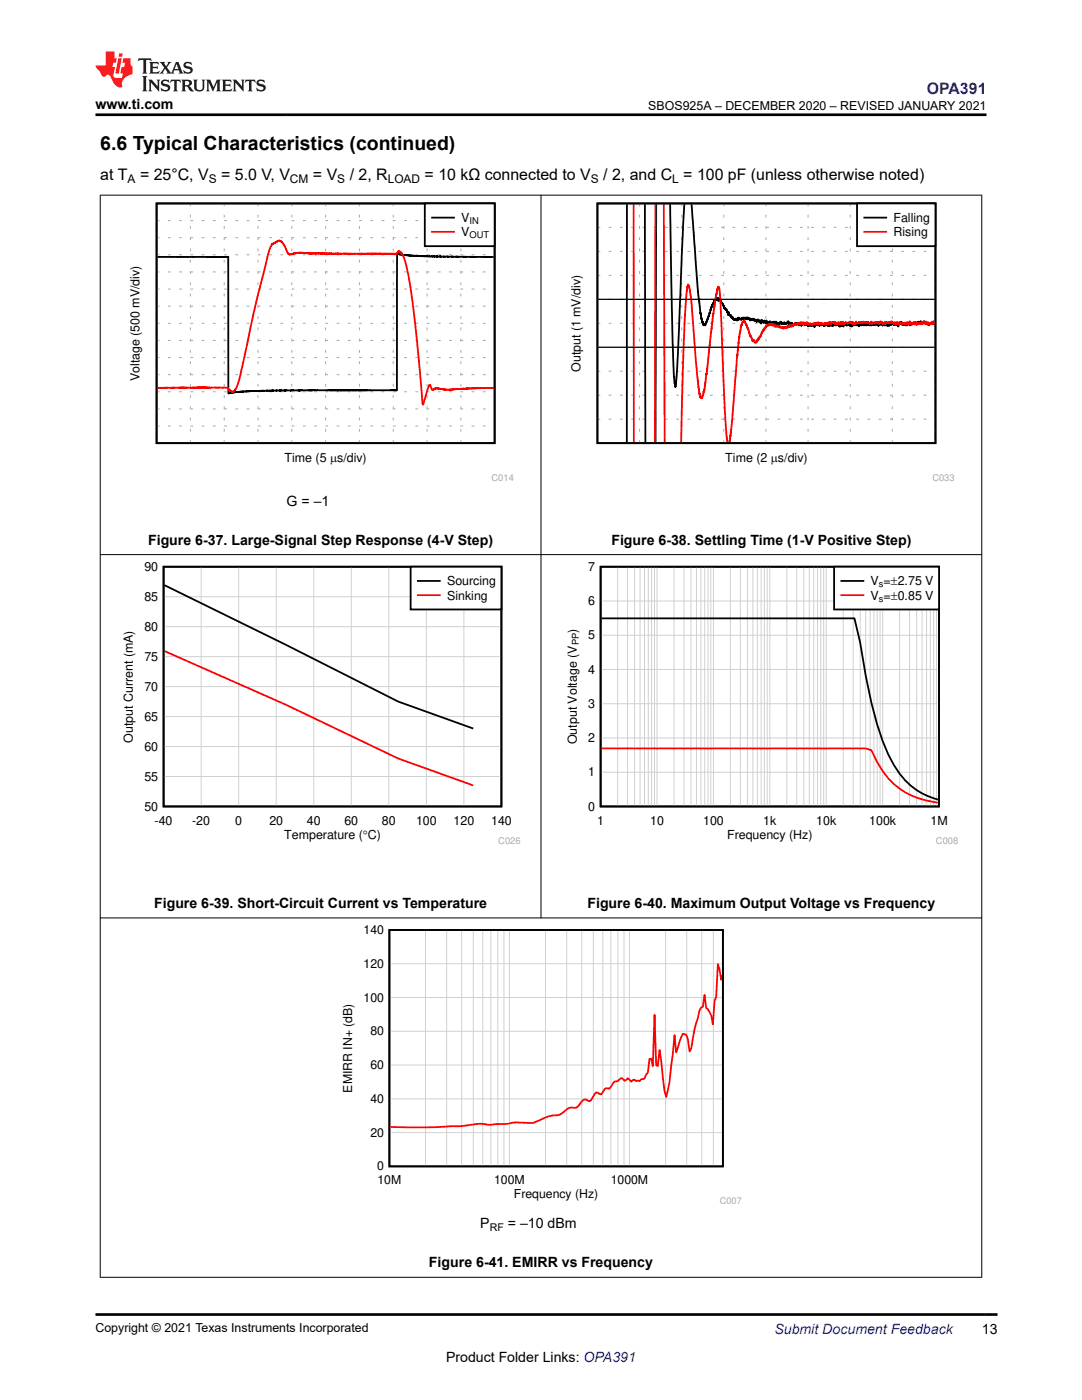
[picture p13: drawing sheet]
<svg xmlns="http://www.w3.org/2000/svg" width="216mm" height="279mm" viewBox="0 0 216 279" stroke-linecap="round" stroke-linejoin="round" font-family="sans-serif">
<defs><g id="words">
<text font-size="3.9" x="20" y="29.9">6.6 Typical Characteristics (continued)</text>
<text font-size="3.2" fill="#00f" x="184.9" y="18.7">OPA391</text>
<g font-size="3.2">
<text x="20" y="35.8">at T</text>
<text x="27.9" y="35.8">= 25°C, V</text>
<text x="44.1" y="35.8">= 5.0 V, V</text>
<text x="62.4" y="35.8">= V</text>
<text x="69.8" y="35.8">/ 2, R</text>
<text x="84.7" y="35.8">= 10 kΩ connected to V</text>
<text x="120.4" y="35.8">/ 2, and C = 100 pF (unless otherwise noted)</text>
</g>
<g font-size="2.8">
<text x="19" y="21.8">www.ti.com</text>
<text x="57.2" y="100.9">G = –1</text>
<text x="29.6" y="108.7">Figure 6-37. Large-Signal Step Response (4-V Step)</text>
<text x="122" y="108.7">Figure 6-38. Settling Time (1-V Positive Step)</text>
<text x="30.8" y="181.2">Figure 6-39. Short-Circuit Current vs Temperature</text>
<text x="117.2" y="181.2">Figure 6-40. Maximum Output Voltage vs Frequency</text>
<text x="95.8" y="245.1">P</text>
<text x="101.3" y="245.1">= –10 dBm</text>
<text x="85.6" y="252.9">Figure 6-41. EMIRR vs Frequency</text>
<text x="195.9" y="266.1">13</text>
<text x="89" y="271.7">Product Folder Links: OPA391</text>
</g>
<text font-size="2.8" fill="#00f" x="154.5" y="266.2">Submit Document Feedback</text>
<g font-size="2.5">
<text x="129.4" y="21.9">SBOS925A – DECEMBER 2020 – REVISED JANUARY 2021</text>
<text x="92" y="44.3">V</text>
<text x="92" y="47.2">V</text>
<text x="178.3" y="44.3">Falling</text>
<text x="178.3" y="47.1">Rising</text>
<text x="27.9" y="76.1" transform="rotate(-90 27.9 76.1)">Voltage (500 mV/div)</text>
<text x="115.8" y="74.2" transform="rotate(-90 115.8 74.2)">Output (1 mV/div)</text>
<text x="56.8" y="92.2">Time (5 Ps/div)</text>
<text x="144.7" y="92.2">Time (2 Ps/div)</text>
<text x="28.8" y="113.9">90</text>
<text x="117.4" y="113.9">7</text>
<text x="28.8" y="119.9">85</text>
<text x="89.2" y="116.8">Sourcing</text>
<text x="89.2" y="119.6">Sinking</text>
<text x="173.7" y="116.8">V</text>
<text x="173.7" y="119.7">V</text>
<text x="176.3" y="116.8">=r2.75 V</text>
<text x="176.3" y="119.7">=r0.85 V</text>
<text x="28.8" y="125.9">80</text>
<text x="117.4" y="120.7">6</text>
<text x="28.8" y="131.9">75</text>
<text x="115.1" y="126.3" transform="rotate(-90 115.1 126.3)">)</text>
<text x="117.4" y="127.6">5</text>
<text x="28.8" y="137.8">70</text>
<text x="117.4" y="134.4">4</text>
<text x="28.8" y="143.8">65</text>
<text x="117.4" y="141.3">3</text>
<text x="26.5" y="148.2" transform="rotate(-90 26.5 148.2)">Output Current (mA)</text>
<text x="28.8" y="149.8">60</text>
<text x="115.1" y="148.5" transform="rotate(-90 115.1 148.5)">Output Voltage (V</text>
<text x="117.4" y="148.1">2</text>
<text x="28.8" y="155.8">55</text>
<text x="117.4" y="154.9">1</text>
<text x="28.8" y="161.8">50</text>
<text x="117.4" y="161.8">0</text>
<text x="30.9" y="164.6">-40</text>
<text x="38.4" y="164.6">-20</text>
<text x="46.9" y="164.6">0</text>
<text x="53.7" y="164.6">20</text>
<text x="56.7" y="167.4">Temperature (qC)</text>
<text x="61.2" y="164.6">40</text>
<text x="68.7" y="164.6">60</text>
<text x="76.2" y="164.6">80</text>
<text x="83" y="164.6">100</text>
<text x="90.5" y="164.6">120</text>
<text x="98" y="164.6">140</text>
<text x="119.2" y="164.6">1</text>
<text x="129.7" y="164.6">10</text>
<text x="140.3" y="164.6">100</text>
<text x="145.1" y="167.4">Frequency (Hz)</text>
<text x="152.3" y="164.6">1k</text>
<text x="162.9" y="164.6">10k</text>
<text x="173.4" y="164.6">100k</text>
<text x="185.7" y="164.6">1M</text>
<text x="19" y="265.9">Copyright © 2021 Texas Instruments Incorporated</text>
</g>
<g font-size="2.4">
<text x="25.5" y="36.5">A</text>
<text x="41.7" y="36.5">S</text>
<text x="57.9" y="36.5">CM</text>
<text x="67.3" y="36.5">S</text>
<text x="77.4" y="36.5">LOAD</text>
<text x="117.9" y="36.5">S</text>
<text x="134.1" y="36.5">L</text>
<text x="72.6" y="186.4">140</text>
<text x="72.6" y="193.1">120</text>
<text x="72.6" y="199.9">100</text>
<text x="73.9" y="206.6">80</text>
<text x="73.9" y="213.4">60</text>
<text x="70.3" y="218" transform="rotate(-90 70.3 218)">EMIRR IN+ (dB)</text>
<text x="73.9" y="220.1">40</text>
<text x="73.9" y="226.8">20</text>
<text x="75.3" y="233.6">0</text>
<text x="75.3" y="236.4">10M</text>
<text x="98.6" y="236.4">100M</text>
<text x="102.6" y="239.2">Frequency (Hz)</text>
<text x="121.9" y="236.4">1000M</text>
</g>
<text font-size="2.1" x="97.7" y="245.7">RF</text>
<g font-size="1.9">
<text x="93.7" y="44.7">IN</text>
<text x="93.7" y="47.6">OUT</text>
<text x="175.4" y="117.2">s</text>
<text x="175.4" y="120.1">s</text>
<text x="115.5" y="128.8" transform="rotate(-90 115.5 128.8)">PP</text>
</g>
<g font-size="1.9" fill="#a8a8a8">
<text x="98.1" y="96">C014</text>
<text x="186" y="96">C033</text>
<text x="99.4" y="168.5">C026</text>
<text x="186.8" y="168.5">C008</text>
</g>
<text font-size="1.8" fill="#a8a8a8" x="143.6" y="240.2">C007</text>
</g></defs>
<path d="M31.2 40.6h67.5v47.8h-67.5zM98.5 51.3l-13.5-.1-3.6-.2-2.1-.3-.1 27.2h-25l-5.8 .2-2.6 .3-.2 .1-.1-27.3-14.1 .1" fill="none" stroke="#000" stroke-width=".36"/>
<g fill="none" stroke="#a8a8a8" stroke-width=".2">
<path d="M31.2 57.7h.6M31.2 54.3h.6M31.2 50.9h.6M31.2 47.4h.6M31.2 44h.6M33.5 57.7h.6M33.5 54.3h.6M33.5 50.9h.6M33.5 47.4h.6M33.5 44h.6M35.7 57.7h.6M35.7 54.3h.6"/>
<path d="M35.7 50.9h.6M35.7 47.4h.6M35.7 44h.6M38 57.7h.5M38 54.3h.5M38 50.9h.5M38 47.4h.5M38 44h.5M38 40.6v.6M38 42.9v.5M38 45.1v.6M38 47.4v.5"/>
<path d="M38 49.6v.6M38 51.8v.6M38 54.1v.6M38 56.3v.6M38 58.6v.6M40.2 57.7h.6M40.2 54.3h.6M40.2 50.9h.6M40.2 47.4h.6M40.2 44h.6M42.5 57.7h.5M42.5 54.3h.5"/>
<path d="M42.5 50.9h.5M42.5 47.4h.5M42.5 44h.5M44.7 57.7h.6M44.7 54.3h.6M44.7 50.9h.6M44.7 47.4h.6M44.7 44h.6M44.7 40.6v.6M44.7 42.9v.5M44.7 45.1v.6M44.7 47.4v.5"/>
<path d="M44.7 49.6v.6M44.7 51.8v.6M44.7 54.1v.6M44.7 56.3v.6M44.7 58.6v.6M47 57.7h.5M47 54.3h.5M47 50.9h.5M47 47.4h.5M47 44h.5M49.2 57.7h.6M49.2 54.3h.6"/>
<path d="M49.2 50.9h.6M49.2 47.4h.6M49.2 44h.6M51.4 57.7h.6M51.4 54.3h.6M51.4 50.9h.6M51.4 47.4h.6M51.4 44h.6M51.5 40.6v.6M51.5 42.9v.5M51.5 45.1v.6M51.5 47.4v.5"/>
<path d="M51.5 49.6v.6M51.5 51.8v.6M51.5 54.1v.6M51.5 56.3v.6M51.5 58.6v.6M53.7 57.7h.6M53.7 54.3h.6M53.7 50.9h.6M53.7 47.4h.6M53.7 44h.6M55.9 57.7h.6M55.9 54.3h.6"/>
<path d="M55.9 50.9h.6M55.9 47.4h.6M55.9 44h.6M58.2 57.7h.5M58.2 54.3h.5M58.2 50.9h.5M58.2 47.4h.5M58.2 44h.5M58.2 40.6v.6M58.2 42.9v.5M58.2 45.1v.6M58.2 47.4v.5"/>
<path d="M58.2 49.6v.6M58.2 51.8v.6M58.2 54.1v.6M58.2 56.3v.6M58.2 58.6v.6M60.4 57.7h.6M60.4 54.3h.6M60.4 50.9h.6M60.4 47.4h.6M60.4 44h.6M62.7 57.7h.5M62.7 54.3h.5"/>
<path d="M62.7 50.9h.5M62.7 47.4h.5M62.7 44h.5M64.9 57.7h.6M64.9 54.3h.6M64.9 50.9h.6M64.9 47.4h.6M64.9 44h.6M65 40.6v.6M65 42.9v.5M65 45.1v.6M65 47.4v.5"/>
<path d="M65 49.6v.6M65 51.8v.6M65 54.1v.6M65 56.3v.6M65 58.6v.6M67.2 57.7h.5M67.2 54.3h.5M67.2 50.9h.5M67.2 47.4h.5M67.2 44h.5M69.4 57.7h.6M69.4 54.3h.6"/>
<path d="M69.4 50.9h.6M69.4 47.4h.6M69.4 44h.6M71.7 57.7h.5M71.7 54.3h.5M71.7 50.9h.5M71.7 47.4h.5M71.7 44h.5M71.7 40.6v.6M71.7 42.9v.5M71.7 45.1v.6M71.7 47.4v.5"/>
<path d="M71.7 49.6v.6M71.7 51.8v.6M71.7 54.1v.6M71.7 56.3v.6M71.7 58.6v.6M73.9 57.7h.6M73.9 54.3h.6M73.9 50.9h.6M73.9 47.4h.6M73.9 44h.6M76.1 57.7h.6M76.1 54.3h.6"/>
<path d="M76.1 50.9h.6M76.1 47.4h.6M76.1 44h.6M78.4 57.7h.5M78.4 54.3h.5M78.4 50.9h.5M78.4 47.4h.5M78.4 44h.5M78.5 40.6v.6M78.5 42.9v.5M78.5 45.1v.6M78.5 47.4v.5"/>
<path d="M78.5 49.6v.6M78.5 51.8v.6M78.5 54.1v.6M78.5 56.3v.6M78.5 58.6v.6M80.6 57.7h.6M80.6 54.3h.6M80.6 50.9h.6M80.6 47.4h.6M80.6 44h.6M82.9 57.7h.5M82.9 54.3h.5"/>
<path d="M82.9 50.9h.5M82.9 47.4h.5M82.9 44h.5M85.1 57.7h.6M85.1 54.3h.6M85.1 50.9h.6M85.1 47.4h.6M85.1 44h.6M85.2 40.6v.6M85.2 42.9v.5M85.2 45.1v.6M85.2 47.4v.5"/>
<path d="M85.2 49.6v.6M85.2 51.8v.6M85.2 54.1v.6M85.2 56.3v.6M85.2 58.6v.6M87.4 57.7h.5M87.4 54.3h.5M87.4 50.9h.5M87.4 47.4h.5M87.4 44h.5M89.6 57.7h.6M89.6 54.3h.6"/>
<path d="M89.6 50.9h.6M89.6 47.4h.6M89.6 44h.6M91.9 57.7h.5M91.9 54.3h.5M91.9 50.9h.5M91.9 47.4h.5M91.9 44h.5M92 40.6v.6M92 42.9v.5M92 45.1v.6M92 47.4v.5"/>
<path d="M92 49.6v.6M92 51.8v.6M92 54.1v.6M92 56.3v.6M92 58.6v.6M94.1 57.7h.6M94.1 54.3h.6M94.1 50.9h.6M94.1 47.4h.6M94.1 44h.6M96.3 57.7h.6M96.3 54.3h.6"/>
<path d="M96.3 50.9h.6M96.3 47.4h.6M96.3 44h.6M98.6 57.7h.1M98.6 54.3h.1M98.6 50.9h.1M98.6 47.4h.1M98.6 44h.1M31.2 78.2h.6M31.2 74.8h.6M31.2 71.4h.6M31.2 67.9h.6"/>
<path d="M31.2 64.5h.6M31.2 61.1h.6M33.5 78.2h.6M33.5 74.8h.6M33.5 71.4h.6M33.5 67.9h.6M33.5 64.5h.6M33.5 61.1h.6M35.7 78.2h.6M35.7 74.8h.6M35.7 71.4h.6M35.7 67.9h.6"/>
<path d="M35.7 64.5h.6M35.7 61.1h.6M38 78.2h.5M38 74.8h.5M38 71.4h.5M38 67.9h.5M38 64.5h.5M38 61.1h.5M38 60.9v.5M38 63.1v.6M38 65.4v.5M38 67.6v.6"/>
<path d="M38 69.9v.5M38 72.1v.6M38 74.3v.6M38 76.6v.6M38 78.8v.6M40.2 78.2h.6M40.2 74.8h.6M40.2 71.4h.6M40.2 67.9h.6M40.2 64.5h.6M40.2 61.1h.6M42.5 78.2h.5"/>
<path d="M42.5 74.8h.5M42.5 71.4h.5M42.5 67.9h.5M42.5 64.5h.5M42.5 61.1h.5M44.7 78.2h.6M44.7 74.8h.6M44.7 71.4h.6M44.7 67.9h.6M44.7 64.5h.6M44.7 61.1h.6M44.7 60.9v.5"/>
<path d="M44.7 63.1v.6M44.7 65.4v.5M44.7 67.6v.6M44.7 69.9v.5M44.7 72.1v.6M44.7 74.3v.6M44.7 76.6v.6M44.7 78.8v.6M47 78.2h.5M47 74.8h.5M47 71.4h.5M47 67.9h.5"/>
<path d="M47 64.5h.5M47 61.1h.5M49.2 78.2h.6M49.2 74.8h.6M49.2 71.4h.6M49.2 67.9h.6M49.2 64.5h.6M49.2 61.1h.6M51.4 78.2h.6M51.4 74.8h.6M51.4 71.4h.6M51.4 67.9h.6"/>
<path d="M51.4 64.5h.6M51.4 61.1h.6M51.5 60.9v.5M51.5 63.1v.6M51.5 65.4v.5M51.5 67.6v.6M51.5 69.9v.5M51.5 72.1v.6M51.5 74.3v.6M51.5 76.6v.6M51.5 78.8v.6M53.7 78.2h.6"/>
<path d="M53.7 74.8h.6M53.7 71.4h.6M53.7 67.9h.6M53.7 64.5h.6M53.7 61.1h.6M55.9 78.2h.6M55.9 74.8h.6M55.9 71.4h.6M55.9 67.9h.6M55.9 64.5h.6M55.9 61.1h.6M58.2 78.2h.5"/>
<path d="M58.2 74.8h.5M58.2 71.4h.5M58.2 67.9h.5M58.2 64.5h.5M58.2 61.1h.5M58.2 60.9v.5M58.2 63.1v.6M58.2 65.4v.5M58.2 67.6v.6M58.2 69.9v.5M58.2 72.1v.6M58.2 74.3v.6"/>
<path d="M58.2 76.6v.6M58.2 78.8v.6M60.4 78.2h.6M60.4 74.8h.6M60.4 71.4h.6M60.4 67.9h.6M60.4 64.5h.6M60.4 61.1h.6M62.7 78.2h.5M62.7 74.8h.5M62.7 71.4h.5M62.7 67.9h.5"/>
<path d="M62.7 64.5h.5M62.7 61.1h.5M64.9 78.2h.6M64.9 74.8h.6M64.9 71.4h.6M64.9 67.9h.6M64.9 64.5h.6M64.9 61.1h.6M65 60.9v.5M65 63.1v.6M65 65.4v.5M65 67.6v.6"/>
<path d="M65 69.9v.5M65 72.1v.6M65 74.3v.6M65 76.6v.6M65 78.8v.6M67.2 78.2h.5M67.2 74.8h.5M67.2 71.4h.5M67.2 67.9h.5M67.2 64.5h.5M67.2 61.1h.5M69.4 78.2h.6"/>
<path d="M69.4 74.8h.6M69.4 71.4h.6M69.4 67.9h.6M69.4 64.5h.6M69.4 61.1h.6M71.7 78.2h.5M71.7 74.8h.5M71.7 71.4h.5M71.7 67.9h.5M71.7 64.5h.5M71.7 61.1h.5M71.7 60.9v.5"/>
<path d="M71.7 63.1v.6M71.7 65.4v.5M71.7 67.6v.6M71.7 69.9v.5M71.7 72.1v.6M71.7 74.3v.6M71.7 76.6v.6M71.7 78.8v.6M73.9 78.2h.6M73.9 74.8h.6M73.9 71.4h.6M73.9 67.9h.6"/>
<path d="M73.9 64.5h.6M73.9 61.1h.6M76.1 78.2h.6M76.1 74.8h.6M76.1 71.4h.6M76.1 67.9h.6M76.1 64.5h.6M76.1 61.1h.6M78.4 78.2h.5M78.4 74.8h.5M78.4 71.4h.5M78.4 67.9h.5"/>
<path d="M78.4 64.5h.5M78.4 61.1h.5M78.5 60.9v.5M78.5 63.1v.6M78.5 65.4v.5M78.5 67.6v.6M78.5 69.9v.5M78.5 72.1v.6M78.5 74.3v.6M78.5 76.6v.6M78.5 78.8v.6M80.6 78.2h.6"/>
<path d="M80.6 74.8h.6M80.6 71.4h.6M80.6 67.9h.6M80.6 64.5h.6M80.6 61.1h.6M82.9 78.2h.5M82.9 74.8h.5M82.9 71.4h.5M82.9 67.9h.5M82.9 64.5h.5M82.9 61.1h.5M85.1 78.2h.6"/>
<path d="M85.1 74.8h.6M85.1 71.4h.6M85.1 67.9h.6M85.1 64.5h.6M85.1 61.1h.6M85.2 60.9v.5M85.2 63.1v.6M85.2 65.4v.5M85.2 67.6v.6M85.2 69.9v.5M85.2 72.1v.6M85.2 74.3v.6"/>
<path d="M85.2 76.6v.6M85.2 78.8v.6M87.4 78.2h.5M87.4 74.8h.5M87.4 71.4h.5M87.4 67.9h.5M87.4 64.5h.5M87.4 61.1h.5M89.6 78.2h.6M89.6 74.8h.6M89.6 71.4h.6M89.6 67.9h.6"/>
<path d="M89.6 64.5h.6M89.6 61.1h.6M91.9 78.2h.5M91.9 74.8h.5M91.9 71.4h.5M91.9 67.9h.5M91.9 64.5h.5M91.9 61.1h.5M92 60.9v.5M92 63.1v.6M92 65.4v.5M92 67.6v.6"/>
<path d="M92 69.9v.5M92 72.1v.6M92 74.3v.6M92 76.6v.6M92 78.8v.6M94.1 78.2h.6M94.1 74.8h.6M94.1 71.4h.6M94.1 67.9h.6M94.1 64.5h.6M94.1 61.1h.6M96.3 78.2h.6"/>
<path d="M96.3 74.8h.6M96.3 71.4h.6M96.3 67.9h.6M96.3 64.5h.6M96.3 61.1h.6M98.6 78.2h.1M98.6 74.8h.1M98.6 71.4h.1M98.6 67.9h.1M98.6 64.5h.1M98.6 61.1h.1M31.2 85h.6"/>
<path d="M31.2 81.6h.6M33.5 85h.6M33.5 81.6h.6M35.7 85h.6M35.7 81.6h.6M38 85h.5M38 81.6h.5M38 81.1v.6M38 83.3v.6M38 85.6v.6M38 87.8v.6M40.2 85h.6"/>
<path d="M40.2 81.6h.6M42.5 85h.5M42.5 81.6h.5M44.7 85h.6M44.7 81.6h.6M44.7 81.1v.6M44.7 83.3v.6M44.7 85.6v.6M44.7 87.8v.6M47 85h.5M47 81.6h.5M49.2 85h.6"/>
<path d="M49.2 81.6h.6M51.4 85h.6M51.4 81.6h.6M51.5 81.1v.6M51.5 83.3v.6M51.5 85.6v.6M51.5 87.8v.6M53.7 85h.6M53.7 81.6h.6M55.9 85h.6M55.9 81.6h.6M58.2 85h.5"/>
<path d="M58.2 81.6h.5M58.2 81.1v.6M58.2 83.3v.6M58.2 85.6v.6M58.2 87.8v.6M60.4 85h.6M60.4 81.6h.6M62.7 85h.5M62.7 81.6h.5M64.9 85h.6M64.9 81.6h.6M65 81.1v.6"/>
<path d="M65 83.3v.6M65 85.6v.6M65 87.8v.6M67.2 85h.5M67.2 81.6h.5M69.4 85h.6M69.4 81.6h.6M71.7 85h.5M71.7 81.6h.5M71.7 81.1v.6M71.7 83.3v.6M71.7 85.6v.6"/>
<path d="M71.7 87.8v.6M73.9 85h.6M73.9 81.6h.6M76.1 85h.6M76.1 81.6h.6M78.4 85h.5M78.4 81.6h.5M78.5 81.1v.6M78.5 83.3v.6M78.5 85.6v.6M78.5 87.8v.6M80.6 85h.6"/>
<path d="M80.6 81.6h.6M82.9 85h.5M82.9 81.6h.5M85.1 85h.6M85.1 81.6h.6M85.2 81.1v.6M85.2 83.3v.6M85.2 85.6v.6M85.2 87.8v.6M87.4 85h.5M87.4 81.6h.5M89.6 85h.6"/>
<path d="M89.6 81.6h.6M91.9 85h.5M91.9 81.6h.5M92 81.1v.6M92 83.3v.6M92 85.6v.6M92 87.8v.6M94.1 85h.6M94.1 81.6h.6M96.3 85h.6M96.3 81.6h.6M98.6 85h.1"/>
<path d="M98.6 81.6h.1"/>
</g>
<path d="M31.4 77.4h14.1l.3 .4 .4 .4 .4-.1 .3-.2 .5-.9 .5-1.8 3-14 2.8-11 .6-1.4 1.4-.8 .3 .1 .5 .4 1 2 .3 .3 1.9-.4 2.5 .2 17 .1 .3-.5 .4 .1 .5 .7 .5 1.2 1.1 6 1.2 9.8 1.2 12.8 1.1-3.5 .3-.5 .5 1 .8-.3 2.2 .3 9.2-.4" fill="none" stroke="#f00" stroke-width=".36"/>
<path d="M84.8 40.6h13.9v8.5h-13.9z" fill-rule="evenodd" fill="#fff"/>
<path d="M84.8 40.6h13.9v8.5h-13.9zM86.2 43.4h4.4M119.2 40.6h67.5v47.8h-67.5zM125.1 40.8v47.5M128.7 40.8l.1 47.5M130.9 40.8l-.1 47.5M133.7 40.8l.5 27.2 .3 7.1 .3 2.2 .5-6.9 1.2-29.6M138 40.8l1.3 17.4 .5 4.3 .6 2.4v-.2l.1 .1 .1-.1 .1 .2 .1-.1 .8-2.4 .1 .1 .4-1.8 .1 .3 .3-1 .1 .1 .2-.3v.1l.1-.5 .2 .5 .1-.5 .2 .7 .2-.5 .3 .8 .1 .1 .1-.1v.2l.1-.1 .1 .6 .1-.1 .1 .6 .1-.1 .2 .3 .1-.1 .2 .6 .1-.1v.1l.1 .6 .1-.6 .1 .6 .1-.1 .1 .2 .1-.1v.4l.1-.4 .1 .6 .2-.2v.3l.1-.2 .2 .5v-.2l.2 .2 .1-.3 .1 .2 .1-.1 .1 .3 .1-.5 .1 .3v-.4l.1 .3 .2-.2v.2l.3-.1v.3l.1-.4 .2 .1 .1-.2 .2 .5 .1-.5 .1 .3 .1-.2 .2 .1v-.2l.1 .1v-.1l.1 .3 .1-.3 .2 .3 .1-.2 .1 .5v-.4l.1 .3 .1-.2 .1 .2 .1-.3 .1 .3 .2-.3v.4l.2-.3 .1 .4 .1-.2 .2 .3 .2-.5 .1 .4 .1-.2v.3l.1-.2 .1 .3 .1-.3 .2 .6 .1-.7v.3l.1-.2 .1 .3 .1-.1 .1 .3 .2-.5 .2 .6 .1-.6 .2 .5 .3-.2v.3l.2-.5 .1 .5v-.4l.1 .3 .1-.2 .2 .3 .2-.4 .1 .2 .1-.2 .1 .3 .1-.3 .1 .5 .1-.5 .3 .6 .1-.3 .1 .3 .2-.5 .1 .3 .1-.4 .1 .4 .1-.3v.4h.2l.1-.2 .1 .1v-.3l.3 .4 .2-.4 .1 .3 .1-.3 .1 .2 .1-.4 .1 .6v-.1l.1 .1 .1-.4 .1 .5 .1-.2 .1 .1 .1-.2v.2l.1-.1 .2 .2v-.1l.1 .2 .1-.3 .3 .1v-.2l.1 .1v-.1v.1l.3-.1 .1 .4 .1-.1 .1 .1 .2-.6 .2 .8 .1-.4v.1l.1-.2 .1 .2 .2-.5 .2 .6 .1-.3 .1 .2 .1-.2 .4 .5 .1-.4 .1 .2 .1-.2v.4l.1-.4 .2 .4 .1-.3v.3l.2-.5 .3 .2v.5l.1-.6v.2l.2-.3v.2v-.1l.1 .1 .2-.1v.2l.1-.6 .1 .3 .1-.1 .1 .6 .3-.6 .1 .4 .2-.3 .2 .5 .1-.5 .1 .5 .3-.5v.3l.2-.3 .2 .5v-.3l.1 .3 .1-.2 .1 .2 .2-.4 .1 .3 .2-.4 .2 .5 .1-.5v.1l.2-.1 .1 .3 .1-.3 .2 .3 .1-.2 .1 .1 .1-.5 .3 .9 .1-.5v.5l.1-.3 .2 .2 .1-.2 .3 .3 .1-.6 .1 .3 .1-.3 .2 .3 .1-.1 .1 .1v-.2l.1 .2 .1-.2 .1 .1 .1-.2 .2 .5 .1-.3 .1 .3 .1-.4 .1 .5 .1-.6 .1 .1v-.1l.1 .3 .2-.2 .1 .2 .1-.4 .1 .1 .1-.3v.6l.2-.3 .1 .2 .1-.2 .1 .5 .2-.6 .1 .3 .1-.1 .1 .2 .1-.3 .1 .2 .1-.1 .1 .2v-.2l.1 .1 .1-.1 .1 .2 .1-.2 .2 .2 .1-.2 .1 .1 .1-.2 .1 .2 .1-.1 .1 .2 .2-.4v.4l.2-.1v.1l.1-.4v.1l.1-.1 .1 .3 .1-.2 .1 .2v-.2l.1 .2 .1-.1v.1l.1-.4 .1 .2 .2-.1v.4l.1-.6 .2 .8 .3-.6 .2 .3 .2-.5 .1 .7 .2-.5 .2 .4v-.2l.3 .2 .1-.6 .2 .8 .1-.6 .2 .6 .1-.6 .2 .3 .1-.1v.1l.1-.3 .2 .2 .1-.1 .1 .2 .1-.2 .1 .2 .2-.3v.3l.1-.5 .1 .5 .1-.2 .1 .1v-.1v.2l.1-.1 .1 .5v-.6l.2 .1 .2-.4 .1 .3v-.4l.2 .6h.1l.1-.2v.2l.4-.2 .1 .3 .1-.1 .1 .1 .1-.2 .1 .2v-.6l.2 .4 .1-.2 .2 .4 .2-.4 .1 .3v-.2l.2 .1 .2-.4 .2 .3v-.3l.1 .2 .2-.2 .1 .5 .2-.5 .1 .2 .2-.3v.3v-.2l.3 .2v-.4l.2 .5 .1-.1 .1 .1 .1-.4 .2 .1v-.2v.2l.2 .2v-.3l.1 .4 .1-.1 .1 .2v-.4l.2 .5 .1-.5 .2 .6 .2-.4 .1 .1 .2-.1 .1 .1v-.1l.1 .2 .1-.6 .1 .6 .1-.4 .1 .3" fill="none" stroke="#000" stroke-width=".36"/>
<path d="M86.2 46.3h4.4M126.4 40.8l.1 47.5M130.8 40.8l-.1 47.5M132.5 40.8l.1 47.5M186.5 64.5l-.2-.2-.2 .3v-.3l-.1 .1-.1-.1-.1 .3-.1-.2-.1 .4v-.3l-.2 .3-.1-.4-.2 .2-.3-.4-.1 .4-.1-.3-.3 .3-.1-.3-.2 .3-.1-.3v.3l-.2-.2-.1 .2-.1-.2-.2 .2-.1-.1-.1 .3-.1-.4v.2l-.1-.1-.1 .1v-.2l-.2-.1-.1 .5-.2-.5-.2 .3v-.2h-.2l-.2 .2-.2-.4-.1 .4-.1-.2-.2 .4-.1-.5-.1 .2-.3-.1v.2l-.1-.2-.1 .2v-.1l-.4 .1v-.2l-.1 .2-.1-.2-.1 .1-.2-.2-.2 .5-.2-.5-.2 .3-.1-.2-.2 .2-.1-.3-.1 .3h-.1l-.2-.4-.1 .2-.2-.2-.2 .3-.1-.2v.1l-.1-.1-.2 .2v-.1l-.2 .1v-.2v.1l-.2-.1-.1 .3-.2-.3v.2l-.2-.1-.1 .2-.1-.3-.2 .1-.1-.2-.1 .2-.1-.2-.1 .4-.1-.3-.1 .2-.2-.2v.2l-.1-.2v.1l-.2-.1v.2v-.1l-.2 .1v-.2l-.1 .2-.1-.1-.1 .1v-.2l-.3 .3-.1-.4-.1 .2v-.1l-.3 .3-.2-.3-.1 .1-.2-.1v.2l-.1-.2-.4 .1-.2-.2-.1 .3-.1-.2v.1l-.1-.1v.1l-.2-.1v.1l-.1-.1v.2l-.1-.2v.2l-.1-.2-.6 .2-.1-.3-.1 .4v-.2l-.2 .2-.1-.2-.2 .1v-.2l-.1 .3-.1-.3-.3 .2v-.3l-.1 .3-.2-.2-.2 .2-.1-.1v.2v-.2l-.1 .1-.2-.2-.1 .2-.1-.1-.1 .2-.2-.3-.1 .3-.1-.3-.1 .3-.1-.3-.1 .2-.1-.2-.1 .3-.2-.3-.1 .3-.1-.1-.2 .1-.1-.2-.1 .2-.1-.3v.3l-.2-.3-.1 .2-.1-.2-.1 .2-.2-.2-.2 .3-.1-.3-.1 .2-.2-.2-.1 .3v-.1l-.1 .1v-.2l-.2 .4v-.3l-.3 .1v-.2l-.3 .4-.3-.3-.2 .1-.1-.2-.2 .4-.2-.4v.1l-.1-.1-.1 .2-.2-.1v.2l-.1-.3-.1 .2v-.2l-.2 .2-.1-.2-.1 .4v-.2l-.6 .2v-.3l-.2 .3-.2-.3-.1 .3-.1-.3v.3l-.2-.5-.1 .3-.1-.1-.1 .1-.1-.2-.1 .2-.1-.2-.3 .2-.1-.3-.2 .3-.1-.2-.1 .2v-.1l-.2 .1-.2-.2-.3 .4-.1-.2-.1 .3-.2-.4-.2 .6v-.1l-.2 .1-.1-.2-.1 .3-.2-.2-.1 .1v-.2l-.3 .5v-.3l-.2 .3v-.3l-.2 .4-.1-.3v.2l-.1-.2-.1 .2-.2-.2v.4l-.1-.4-.4 .3v-.3l-.2 .2-.1-.3-.1 .3-.1-.4-.1 .1-.2-.1-.1 .2-.2-.3-.1 .3-.2-.4h-.2v.2h-.1l-.2-.4-.1 .2-.2-.2-.1 .3-.1-.1-.1 .2-.1-.2-.1 .2-.1-.1v.2l-.2-.1-.2 .5-.1-.1-.2 .6-.1-.2-.1 .3-.6 1.3-.1-.1v.3l-.1-.2-.1 .6-.2-.2-.2 .6-.1-.2-.2 .2-.2-.5-.1 .2v-.1l-.1 .1-.4-1.1-.1 .1-.1-.3-.3-1.3-.2 .1v-.6l-.1 .1-.5-1.2v.3l-.1-.2-.1 .3-.1-.1-.1 .1-.1 .7-.1-.1-.4 2.6-1.6 18.1-.3 2.7M135.9 88.3l.7-24.1 .4-5.4 .3-2 .1 .4 .1-.2 .5 3.6 1.4 16.6 .3 2v-.1l.1 .2 .2-.1v.3l.5-1.5v.2l.3-1.8 1.1-10.2 .9-6.7 .5-2.3 .2 .3 .4 4.7 .7 19.8 .3 4.8 .3 1.5" fill="none" stroke="#f00" stroke-width=".36"/>
<g fill="none" stroke="#a8a8a8" stroke-width=".2">
<path d="M119.2 59.7h.6M119.2 55h.6M119.2 50.2h.6M119.2 45.4h.6M121.5 59.7h.5M121.5 55h.5M121.5 50.2h.5M121.5 45.4h.5M123.7 59.7h.6M123.7 55h.6M123.7 50.2h.6M123.7 45.4h.6"/>
<path d="M125.9 59.7h.6M125.9 55h.6M125.9 50.2h.6M125.9 45.4h.6M127.6 40.6v.6M127.6 42.9v.5M127.6 45.1v.6M127.6 47.4v.5M127.6 49.6v.6M127.6 51.8v.6M127.6 54.1v.6M127.6 56.3v.6"/>
<path d="M127.6 58.6v.6M128.2 59.7h.6M128.2 55h.6M128.2 50.2h.6M128.2 45.4h.6M130.4 59.7h.6M130.4 55h.6M130.4 50.2h.6M130.4 45.4h.6M132.7 59.7h.5M132.7 55h.5M132.7 50.2h.5"/>
<path d="M132.7 45.4h.5M134.9 59.7h.6M134.9 55h.6M134.9 50.2h.6M134.9 45.4h.6M136 40.6v.6M136 42.9v.5M136 45.1v.6M136 47.4v.5M136 49.6v.6M136 51.8v.6M136 54.1v.6"/>
<path d="M136 56.3v.6M136 58.6v.6M137.2 59.7h.5M137.2 55h.5M137.2 50.2h.5M137.2 45.4h.5M139.4 59.7h.6M139.4 55h.6M139.4 50.2h.6M139.4 45.4h.6M141.7 59.7h.5M141.7 55h.5"/>
<path d="M141.7 50.2h.5M141.7 45.4h.5M143.9 59.7h.6M143.9 55h.6M143.9 50.2h.6M143.9 45.4h.6M144.4 40.6v.6M144.4 42.9v.5M144.4 45.1v.6M144.4 47.4v.5M144.4 49.6v.6M144.4 51.8v.6"/>
<path d="M144.4 54.1v.6M144.4 56.3v.6M144.4 58.6v.6M146.2 59.7h.5M146.2 55h.5M146.2 50.2h.5M146.2 45.4h.5M148.4 59.7h.6M148.4 55h.6M148.4 50.2h.6M148.4 45.4h.6M150.6 59.7h.6"/>
<path d="M150.6 55h.6M150.6 50.2h.6M150.6 45.4h.6M152.8 40.6v.6M152.8 42.9v.5M152.8 45.1v.6M152.8 47.4v.5M152.8 49.6v.6M152.8 51.8v.6M152.8 54.1v.6M152.8 56.3v.6M152.8 58.6v.6"/>
<path d="M152.9 59.7h.5M152.9 55h.5M152.9 50.2h.5M152.9 45.4h.5M155.1 59.7h.6M155.1 55h.6M155.1 50.2h.6M155.1 45.4h.6M157.4 59.7h.5M157.4 55h.5M157.4 50.2h.5M157.4 45.4h.5"/>
<path d="M159.6 59.7h.6M159.6 55h.6M159.6 50.2h.6M159.6 45.4h.6M161.2 40.6v.6M161.2 42.9v.5M161.2 45.1v.6M161.2 47.4v.5M161.2 49.6v.6M161.2 51.8v.6M161.2 54.1v.6M161.2 56.3v.6"/>
<path d="M161.2 58.6v.6M161.9 59.7h.5M161.9 55h.5M161.9 50.2h.5M161.9 45.4h.5M164.1 59.7h.6M164.1 55h.6M164.1 50.2h.6M164.1 45.4h.6M166.4 59.7h.5M166.4 55h.5M166.4 50.2h.5"/>
<path d="M166.4 45.4h.5M168.6 59.7h.6M168.6 55h.6M168.6 50.2h.6M168.6 45.4h.6M169.6 40.6v.6M169.6 42.9v.5M169.6 45.1v.6M169.6 47.4v.5M169.6 49.6v.6M169.6 51.8v.6M169.6 54.1v.6"/>
<path d="M169.6 56.3v.6M169.6 58.6v.6M170.8 59.7h.6M170.8 55h.6M170.8 50.2h.6M170.8 45.4h.6M173.1 59.7h.5M173.1 55h.5M173.1 50.2h.5M173.1 45.4h.5M175.3 59.7h.6M175.3 55h.6"/>
<path d="M175.3 50.2h.6M175.3 45.4h.6M177.6 59.7h.5M177.6 55h.5M177.6 50.2h.5M177.6 45.4h.5M178 40.6v.6M178 42.9v.5M178 45.1v.6M178 47.4v.5M178 49.6v.6M178 51.8v.6"/>
<path d="M178 54.1v.6M178 56.3v.6M178 58.6v.6M179.8 59.7h.6M179.8 55h.6M179.8 50.2h.6M179.8 45.4h.6M182.1 59.7h.5M182.1 55h.5M182.1 50.2h.5M182.1 45.4h.5M184.3 59.7h.6"/>
<path d="M184.3 55h.6M184.3 50.2h.6M184.3 45.4h.6M186.5 40.6v.6M186.5 42.9v.5M186.5 45.1v.6M186.5 47.4v.5M186.5 49.6v.6M186.5 51.8v.6M186.5 54.1v.6M186.5 56.3v.6M186.5 58.6v.6"/>
<path d="M186.6 59.7h.1M186.6 55h.1M186.6 50.2h.1M186.6 45.4h.1M119.2 78.9h.6M119.2 74.1h.6M119.2 69.3h.6M119.2 64.5h.6M121.5 78.9h.5M121.5 74.1h.5M121.5 69.3h.5M121.5 64.5h.5"/>
<path d="M123.7 78.9h.6M123.7 74.1h.6M123.7 69.3h.6M123.7 64.5h.6M125.9 78.9h.6M125.9 74.1h.6M125.9 69.3h.6M125.9 64.5h.6M127.6 60.9v.5M127.6 63.1v.6M127.6 65.4v.5M127.6 67.6v.6"/>
<path d="M127.6 69.9v.5M127.6 72.1v.6M127.6 74.3v.6M127.6 76.6v.6M127.6 78.8v.6M128.2 78.9h.6M128.2 74.1h.6M128.2 69.3h.6M128.2 64.5h.6M130.4 78.9h.6M130.4 74.1h.6M130.4 69.3h.6"/>
<path d="M130.4 64.5h.6M132.7 78.9h.5M132.7 74.1h.5M132.7 69.3h.5M132.7 64.5h.5M134.9 78.9h.6M134.9 74.1h.6M134.9 69.3h.6M134.9 64.5h.6M136 60.9v.5M136 63.1v.6M136 65.4v.5"/>
<path d="M136 67.6v.6M136 69.9v.5M136 72.1v.6M136 74.3v.6M136 76.6v.6M136 78.8v.6M137.2 78.9h.5M137.2 74.1h.5M137.2 69.3h.5M137.2 64.5h.5M139.4 78.9h.6M139.4 74.1h.6"/>
<path d="M139.4 69.3h.6M139.4 64.5h.6M141.7 78.9h.5M141.7 74.1h.5M141.7 69.3h.5M141.7 64.5h.5M143.9 78.9h.6M143.9 74.1h.6M143.9 69.3h.6M143.9 64.5h.6M144.4 60.9v.5M144.4 63.1v.6"/>
<path d="M144.4 65.4v.5M144.4 67.6v.6M144.4 69.9v.5M144.4 72.1v.6M144.4 74.3v.6M144.4 76.6v.6M144.4 78.8v.6M146.2 78.9h.5M146.2 74.1h.5M146.2 69.3h.5M146.2 64.5h.5M148.4 78.9h.6"/>
<path d="M148.4 74.1h.6M148.4 69.3h.6M148.4 64.5h.6M150.6 78.9h.6M150.6 74.1h.6M150.6 69.3h.6M150.6 64.5h.6M152.8 60.9v.5M152.8 63.1v.6M152.8 65.4v.5M152.8 67.6v.6M152.8 69.9v.5"/>
<path d="M152.8 72.1v.6M152.8 74.3v.6M152.8 76.6v.6M152.8 78.8v.6M152.9 78.9h.5M152.9 74.1h.5M152.9 69.3h.5M152.9 64.5h.5M155.1 78.9h.6M155.1 74.1h.6M155.1 69.3h.6M155.1 64.5h.6"/>
<path d="M157.4 78.9h.5M157.4 74.1h.5M157.4 69.3h.5M157.4 64.5h.5M159.6 78.9h.6M159.6 74.1h.6M159.6 69.3h.6M159.6 64.5h.6M161.2 60.9v.5M161.2 63.1v.6M161.2 65.4v.5M161.2 67.6v.6"/>
<path d="M161.2 69.9v.5M161.2 72.1v.6M161.2 74.3v.6M161.2 76.6v.6M161.2 78.8v.6M161.9 78.9h.5M161.9 74.1h.5M161.9 69.3h.5M161.9 64.5h.5M164.1 78.9h.6M164.1 74.1h.6M164.1 69.3h.6"/>
<path d="M164.1 64.5h.6M166.4 78.9h.5M166.4 74.1h.5M166.4 69.3h.5M166.4 64.5h.5M168.6 78.9h.6M168.6 74.1h.6M168.6 69.3h.6M168.6 64.5h.6M169.6 60.9v.5M169.6 63.1v.6M169.6 65.4v.5"/>
<path d="M169.6 67.6v.6M169.6 69.9v.5M169.6 72.1v.6M169.6 74.3v.6M169.6 76.6v.6M169.6 78.8v.6M170.8 78.9h.6M170.8 74.1h.6M170.8 69.3h.6M170.8 64.5h.6M173.1 78.9h.5M173.1 74.1h.5"/>
<path d="M173.1 69.3h.5M173.1 64.5h.5M175.3 78.9h.6M175.3 74.1h.6M175.3 69.3h.6M175.3 64.5h.6M177.6 78.9h.5M177.6 74.1h.5M177.6 69.3h.5M177.6 64.5h.5M178 60.9v.5M178 63.1v.6"/>
<path d="M178 65.4v.5M178 67.6v.6M178 69.9v.5M178 72.1v.6M178 74.3v.6M178 76.6v.6M178 78.8v.6M179.8 78.9h.6M179.8 74.1h.6M179.8 69.3h.6M179.8 64.5h.6M182.1 78.9h.5"/>
<path d="M182.1 74.1h.5M182.1 69.3h.5M182.1 64.5h.5M184.3 78.9h.6M184.3 74.1h.6M184.3 69.3h.6M184.3 64.5h.6M186.5 60.9v.5M186.5 63.1v.6M186.5 65.4v.5M186.5 67.6v.6M186.5 69.9v.5"/>
<path d="M186.5 72.1v.6M186.5 74.3v.6M186.5 76.6v.6M186.5 78.8v.6M186.6 78.9h.1M186.6 74.1h.1M186.6 69.3h.1M186.6 64.5h.1M119.2 83.7h.6M121.5 83.7h.5M123.7 83.7h.6M125.9 83.7h.6"/>
<path d="M127.6 81.1v.6M127.6 83.3v.6M127.6 85.6v.6M127.6 87.8v.6M128.2 83.7h.6M130.4 83.7h.6M132.7 83.7h.5M134.9 83.7h.6M136 81.1v.6M136 83.3v.6M136 85.6v.6M136 87.8v.6"/>
<path d="M137.2 83.7h.5M139.4 83.7h.6M141.7 83.7h.5M143.9 83.7h.6M144.4 81.1v.6M144.4 83.3v.6M144.4 85.6v.6M144.4 87.8v.6M146.2 83.7h.5M148.4 83.7h.6M150.6 83.7h.6M152.8 81.1v.6"/>
<path d="M152.8 83.3v.6M152.8 85.6v.6M152.8 87.8v.6M152.9 83.7h.5M155.1 83.7h.6M157.4 83.7h.5M159.6 83.7h.6M161.2 81.1v.6M161.2 83.3v.6M161.2 85.6v.6M161.2 87.8v.6M161.9 83.7h.5"/>
<path d="M164.1 83.7h.6M166.4 83.7h.5M168.6 83.7h.6M169.6 81.1v.6M169.6 83.3v.6M169.6 85.6v.6M169.6 87.8v.6M170.8 83.7h.6M173.1 83.7h.5M175.3 83.7h.6M177.6 83.7h.5M178 81.1v.6"/>
<path d="M178 83.3v.6M178 85.6v.6M178 87.8v.6M179.8 83.7h.6M182.1 83.7h.5M184.3 83.7h.6M186.5 81.1v.6M186.5 83.3v.6M186.5 85.6v.6M186.5 87.8v.6M186.6 83.7h.1"/>
</g>
<path d="M119.4 59.7h67.1M119.4 69.3h67.1" fill="none" stroke="#000" stroke-width=".25"/>
<path d="M171 40.6h15.7v8.5h-15.7z" fill-rule="evenodd" fill="#fff"/>
<path d="M171 40.6h15.7v8.5h-15.7zM172.5 43.4h4.3M32.6 113.1h67.5v47.8h-67.5zM32.8 116.8l24.2 11.9 22.5 11.3 14.9 5.4" fill="none" stroke="#000" stroke-width=".36"/>
<path d="M172.5 46.3h4.3M32.8 129.9l24.2 10.7 22.5 10.8 14.9 5.4" fill="none" stroke="#f00" stroke-width=".36"/>
<g fill="none" stroke="#d1d1d1" stroke-width=".2">
<path d="M32.6 119.1h67.5M40.1 113.1v47.9M47.6 113.1v47.9M55.1 113.1v47.9M62.6 113.1v47.9M70.1 113.1v47.9M77.6 113.1v47.9M85.1 113.1v47.9M92.6 113.1v47.9M32.6 137h67.5M32.6 131h67.5M32.6 125.1h67.5"/>
<path d="M32.6 155h67.5M32.6 149h67.5M32.6 143h67.5"/>
</g>
<path d="M81.9 113.1h18.2v8.5h-18.2z" fill-rule="evenodd" fill="#fff"/>
<path d="M81.9 113.1h18.2v8.5h-18.2zM83.4 115.9h4.4M119.8 113.1h67.6v47.8h-67.6zM120 123.4h50.5l1.1 4.8a99.5 99.5 0 0 0 4.5 19.7 21.4 21.4 0 0 0 5.7 8.9 13.5 13.5 0 0 0 5.4 2.8" fill="none" stroke="#000" stroke-width=".36"/>
<path d="M83.4 118.8h4.4M120 149.4h52.8l1.1 .3a15.9 15.9 0 0 0 7.9 9 19.2 19.2 0 0 0 5.4 1.5" fill="none" stroke="#f00" stroke-width=".36"/>
<g fill="none" stroke="#d1d1d1" stroke-width=".2">
<path d="M119.8 119.9h67.6M123.2 113.1v47.9M125.2 113.1v47.9M126.6 113.1v47.9M127.7 113.1v47.9M128.6 113.1v47.9M129.4 113.1v47.9M130 113.1v47.9M130.6 113.1v47.9M131.1 113.1v47.9M134.5 113.1v47.9M136.5 113.1v47.9"/>
<path d="M137.9 113.1v47.9M139 113.1v47.9M139.9 113.1v47.9M140.6 113.1v47.9M141.3 113.1v47.9M141.8 113.1v47.9M142.4 113.1v47.9M145.7 113.1v47.9M147.7 113.1v47.9M149.1 113.1v47.9M150.2 113.1v47.9M151.1 113.1v47.9"/>
<path d="M151.9 113.1v47.9M152.5 113.1v47.9M153.1 113.1v47.9M153.6 113.1v47.9M157 113.1v47.9M159 113.1v47.9M160.4 113.1v47.9M161.5 113.1v47.9M162.4 113.1v47.9M163.1 113.1v47.9M163.8 113.1v47.9M164.4 113.1v47.9"/>
<path d="M164.9 113.1v47.9M168.3 113.1v47.9M170.2 113.1v47.9M171.6 113.1v47.9M172.7 113.1v47.9M173.6 113.1v47.9M174.4 113.1v47.9M175 113.1v47.9M175.6 113.1v47.9M176.1 113.1v47.9M179.5 113.1v47.9M181.5 113.1v47.9"/>
<path d="M182.9 113.1v47.9M184 113.1v47.9M184.9 113.1v47.9M185.6 113.1v47.9M186.3 113.1v47.9M186.9 113.1v47.9M119.8 133.6h67.6M119.8 126.8h67.6M119.8 154.1h67.6M119.8 147.3h67.6M119.8 140.4h67.6"/>
</g>
<path d="M166.4 113.1h21v8.5h-21z" fill-rule="evenodd" fill="#fff"/>
<path d="M166.4 113.1h21v8.5h-21zM167.9 115.9h4.4" fill="none" stroke="#000" stroke-width=".36"/>
<path d="M167.9 118.8h4.4" fill="none" stroke="#f00" stroke-width=".36"/>
<path d="M77.7 185.6h66.5v47.2h-66.5z" fill="none" stroke="#000" stroke-width=".35"/>
<g fill="none" stroke="#d1d1d1" stroke-width=".2">
<path d="M77.7 199.1h66.6M77.7 192.3h66.6M84.9 185.6v47.2M89.1 185.6v47.2M92.1 185.6v47.2M94.4 185.6v47.2M96.3 185.6v47.2M97.9 185.6v47.2M99.3 185.6v47.2M100.6 185.6v47.2M101.6 185.6v47.2M108.9 185.6v47.2"/>
<path d="M113.1 185.6v47.2M116.1 185.6v47.2M118.4 185.6v47.2M120.3 185.6v47.2M121.9 185.6v47.2M123.3 185.6v47.2M124.5 185.6v47.2M125.6 185.6v47.2M132.8 185.6v47.2M137 185.6v47.2M140 185.6v47.2M142.3 185.6v47.2"/>
<path d="M77.7 219.3h66.6M77.7 212.6h66.6M77.7 205.8h66.6M77.7 226h66.6"/>
</g>
<path d="M144.1 194.7l-.2 .9-.3-2.1-.4-1.1-.3 6.5-.3 .8-.4 4.7-.3-1.8-.7-1.2-.3-.2-.3-2.6-.3 2.3-.4 .2-.3 .6-.4 1.5a25 25 0 0 0-1.3 6.1l-.3 .6-.3-2.5-.4-.9-.6-.2-1.4 3.7-.3-3.4-1 9.4-.7 2.9-.3-1.1-1-8.3-.3 3.2-.4-.1-.3-10.1-.3 10.3-.4-1.5h-.3l-.3 2.7-.4 .4-.3 .9-.7 .1-.3 .4-.3-.2-.4 .2-.3-.3-.3 .1-.4 .3-.6-.7-.7 .5-.7-.6-.6 .7h-.7l-1 1.5-.7-.2-.3 .3-.7 1-.9-.4-1 1.5-.4 .3a1.11 1.11 0 0 0-1.3-.2l-.3 .4a1.51 1.51 0 0 1-1.7 1 2.36 2.36 0 0 0-2 1.1l-.7 .4-.6 .1a9.8 9.8 0 0 0-4.4 1.4l-.3 .1a21.4 21.4 0 0 0-5.6 .2h-1.7a6.1 6.1 0 0 1-3 0l-4 .4-5.3 .3-8.8-.1" fill="none" stroke="#f00" stroke-width=".35"/>
<path d="M19.9 38.9h176.1M20 38.9v216.1M107.9 38.9v144.4M195.9 38.9v216.1M19.9 110.7h176.1M19.9 183.2h176.1M19.9 254.9h176.1" fill="none" stroke="#000" stroke-width=".2"/>
<path d="M27.7 11.6l-.2 .6 .5-.2h.6v.1v2.2l-.2 .4h1l-.2-.4v-2.2v-.1h.5l.5 .2-.1-.6zM29.8 12.4l.2 .3v1.6l-.2 .4h1.9l.1-.6a1.08 1.08 0 0 1-1.3 .2v-.7h.6l.4 .2v-.7l-.4 .2h-.6v-.5l.2-.2a1 1 0 0 1 1 .3l-.1-.5zM31.8 12.4l1 1.1-1 1.2h.9l-.2-.2 .4-.8 .5 .8-.2 .2h1.6l-.2-.2 .1-.5h1l.1 .5-.1 .2h.9l-.2-.4-.8-1.9h-.5l-1 2.1-.8-1.1 .9-1h-.8l.2 .2-.5 .6-.3-.6 .1-.2zM35.2 12.8l.4 1h-.8zM36.8 12.5a.65 .65 0 0 0-.2 .7 .65 .65 0 0 0 .6 .5l.7 .1 .1 .3a.79 .79 0 0 1-.7 .4 .79 .79 0 0 1-.7-.5l.1 .7 .2-.1a.93 .93 0 0 0 1.1 0 .93 .93 0 0 0 .4-.9 1.46 1.46 0 0 0-1.2-.6l-.1-.3a1.09 1.09 0 0 1 1.2 .2l-.2-.6-.1 .1-.6-.2zM28.4 15.2l.2 .4v2.2l-.2 .4h1l-.2-.4v-2.2l.2-.4zM29.6 15.9l.2 .4v1.5l-.2 .4h.8l-.3-.4v-1.3l1.7 1.8v-2l.2-.4h-.8l.2 .2 .1 1.1-1.2-1.3zM32.3 16a.65 .65 0 0 0-.2 .8 .65 .65 0 0 0 .7 .4l.6 .2 .1 .2a.79 .79 0 0 1-.7 .4 .79 .79 0 0 1-.7-.5l.1 .7 .2-.1a.93 .93 0 0 0 1.1 .1 .93 .93 0 0 0 .4-1 1.46 1.46 0 0 0-1.2-.5l-.1-.4a1.09 1.09 0 0 1 1.2 .2l-.2-.6-.1 .1-.6-.1zM34.1 15.9l-.1 .6a.63 .63 0 0 1 .7-.3l.1 1.6-.3 .4h1l-.2-.4v-1.6a.66 .66 0 0 1 .8 .3l-.1-.6zM36.2 15.9l.2 .4v1.5l-.2 .4h.9l-.2-.2v-.7h.5l.1 .2a.79 .79 0 0 0 1.2 .6l-1-.9a.61 .61 0 0 0 .6-.6 .61 .61 0 0 0-.5-.7zM36.9 16.2h.2a.47 .47 0 0 1 .5 .1 .47 .47 0 0 1 .1 .5l-.2 .1-.6 .1zM38.5 15.9l.2 .2a2.27 2.27 0 0 0 .4 2 1.04 1.04 0 0 0 1.7-.7v-1.3l.2-.2h-.8l.2 .4v1.1a.6 .6 0 0 1-.6 .6 .6 .6 0 0 1-.6-.6v-1.1l.3-.4zM41.1 15.9l.2 .4v1.5l-.2 .4h.7l-.2-.4v-1.4l.9 1.9 .8-1.9v1.4l-.2 .4h1l-.3-.4v-1.5l.3-.4h-.8l-.7 1.5-.7-1.5zM44.3 15.9l.2 .4v1.5l-.2 .4h1.9l.1-.6a1.09 1.09 0 0 1-1.3 .2v-.7h.6l.4 .2v-.6l-.4 .2h-.6v-.6l.2-.1a1.01 1.01 0 0 1 1 .3l-.1-.6zM46.4 15.9l.3 .4v1.5l-.3 .4h.8l-.2-.4v-1.3l1.6 1.8v-2l.2-.4h-.7l.2 .2v1.1l-1.2-1.3zM49 15.9l-.1 .6a.63 .63 0 0 1 .8-.3v1.6l-.3 .4h1l-.2-.4v-1.6a.66 .66 0 0 1 .8 .3l-.1-.6zM51.4 16a.65 .65 0 0 0-.2 .8 .65 .65 0 0 0 .6 .4l.6 .2 .2 .2a.79 .79 0 0 1-.8 .4 .79 .79 0 0 1-.6-.5l.1 .7 .2-.1a.93 .93 0 0 0 1 .1 .93 .93 0 0 0 .5-1 1.46 1.46 0 0 0-1.3-.5l-.1-.4a1.09 1.09 0 0 1 1.3 .2l-.2-.6-.2 .1-.5-.1z" fill="#231f20"/>
<path d="M21.1 10.3v2.7h-2v.4l.9 1a.95 .95 0 0 0 .9 .9 .59 .59 0 0 1 .6-.4 .59 .59 0 0 1 .5 .3l.4 .8a1.59 1.59 0 0 0 2.1 1.4 1.61 1.61 0 0 1 1-2.3l1-.3-.1-1.5a1.59 1.59 0 0 1-.4-1.7h-1.4l-.2 .9h.5l-.1 .9h-.5l-.2 .9v.3l.4 .1-.2 .9h-.6a.73 .73 0 0 1-1.1-.7l.3-1.5h-.5l.2-.9h.5l.2-.9h-.5v-1.3zM23.6 11.6l-.6 3.1h.7l.6-3.1zM23.8 10.7l-.1 .6h.7l.1-.6z" fill="#ed1c24"/>
<path d="M19 22.9h177.8M19 262.3h180" fill="none" stroke="#000" stroke-width=".53"/>
<use href="#words"/>
</svg>
